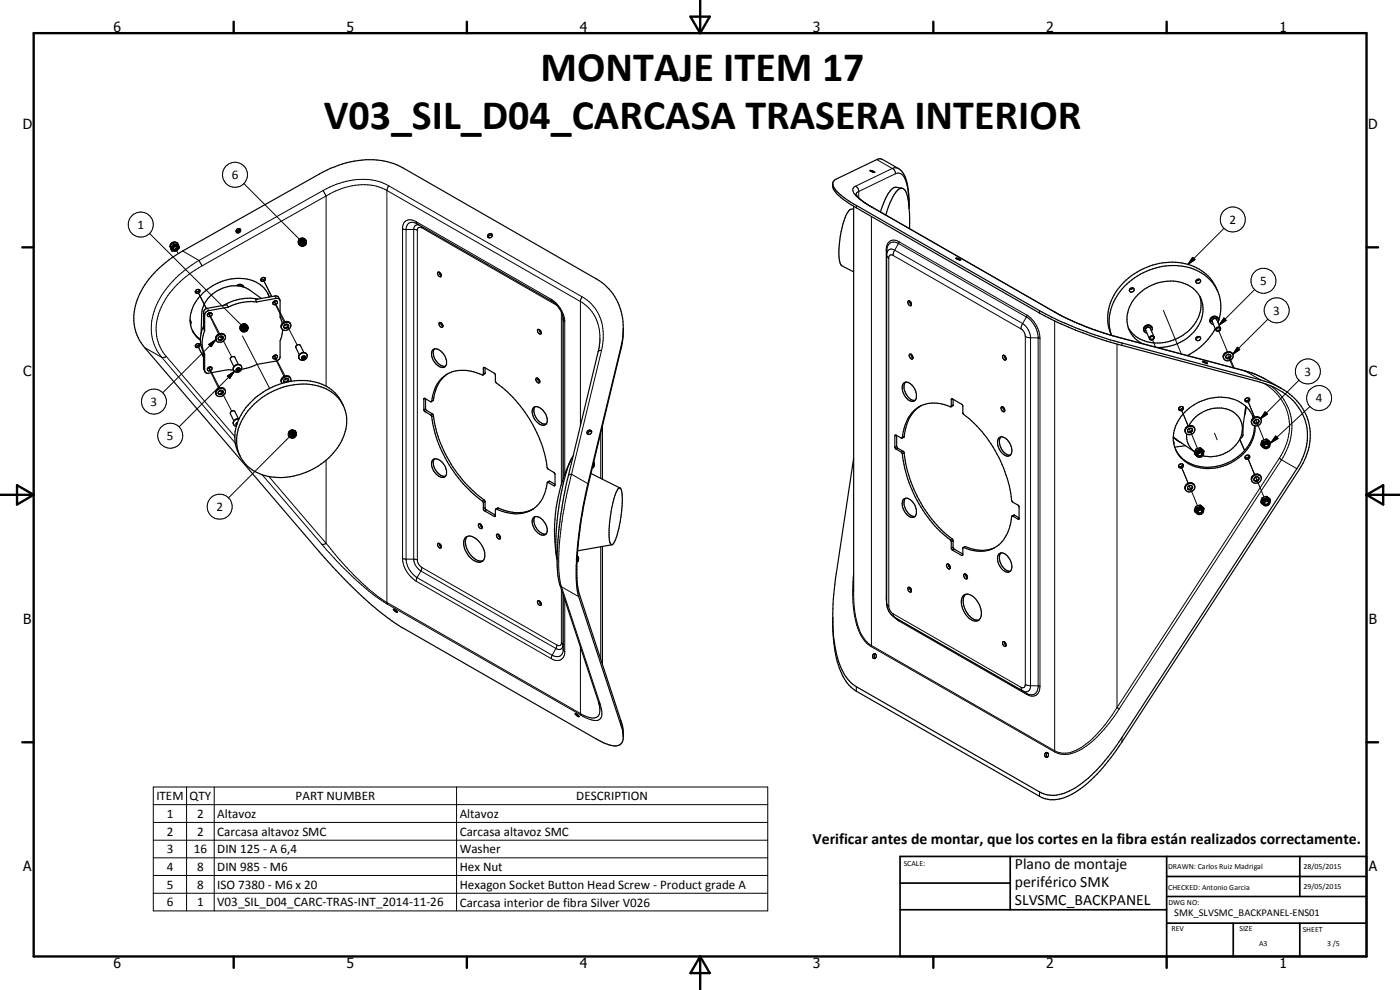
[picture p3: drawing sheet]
<svg xmlns="http://www.w3.org/2000/svg" width="420mm" height="297mm" viewBox="0 0 420 297" stroke-linecap="round" stroke-linejoin="round" font-family="sans-serif">
<defs><g id="words">
<g font-size="12.6">
<text x="162.2" y="24.4">MONTAJE ITEM 17</text>
<text x="97.1" y="38.8">V03_SIL_D04_CARCASA TRASERA INTERIOR</text>
</g>
<g font-size="4.7">
<text x="243.8" y="253.4">Verificar antes de montar, que los cortes en la fibra están realizados correctamente.</text>
<text x="304.6" y="260.8">Plano de montaje</text>
<text x="304.6" y="266.2">periférico SMK</text>
<text x="304.6" y="271.6">SLVSMC_BACKPANEL</text>
</g>
<g font-size="4.2">
<text x="34" y="9.6">6</text>
<text x="104" y="9.6">5</text>
<text x="174" y="9.6">4</text>
<text x="244" y="9.6">3</text>
<text x="314" y="9.6">2</text>
<text x="384" y="9.6">1</text>
<text x="6.8" y="38.7">D</text>
<text x="410.6" y="38.7">D</text>
<text x="7" y="112.9">C</text>
<text x="410.8" y="112.9">C</text>
<text x="7" y="187.1">B</text>
<text x="410.8" y="187.1">B</text>
<text x="7" y="261.4">A</text>
<text x="410.8" y="261.4">A</text>
<text x="34" y="290.4">6</text>
<text x="104" y="290.4">5</text>
<text x="174" y="290.4">4</text>
<text x="244" y="290.4">3</text>
<text x="314" y="290.4">2</text>
<text x="384" y="290.4">1</text>
</g>
<g font-size="3.9">
<text x="69.5" y="53.7">6</text>
<text x="41.3" y="68.7">1</text>
<text x="369" y="67.1">2</text>
<text x="378.2" y="85.5">5</text>
<text x="382.1" y="94.4">3</text>
<text x="391.5" y="112.7">3</text>
<text x="45.2" y="121.8">3</text>
<text x="394.9" y="120.7">4</text>
<text x="50.1" y="132">5</text>
<text x="65" y="153.3">2</text>
<text x="46.9" y="240">ITEM</text>
<text x="50" y="245.4">1</text>
<text x="56.9" y="240.1">QTY</text>
<text x="59.2" y="245.4">2</text>
<text x="65.2" y="245.4">Altavoz</text>
<text x="88.7" y="240">PART NUMBER</text>
<text x="138" y="245.4">Altavoz</text>
<text x="173" y="240.1">DESCRIPTION</text>
<text x="50" y="250.7">2</text>
<text x="59.2" y="250.7">2</text>
<text x="65.2" y="250.7">Carcasa altavoz SMC</text>
<text x="138" y="250.7">Carcasa altavoz SMC</text>
<text x="50" y="256">3</text>
<text x="58.2" y="256">16</text>
<text x="65.2" y="256">DIN 125 - A 6,4</text>
<text x="138" y="256.1">Washer</text>
<text x="50" y="261.3">4</text>
<text x="59.2" y="261.3">8</text>
<text x="65.2" y="261.3">DIN 985 - M6</text>
<text x="138" y="261.3">Hex Nut</text>
<text x="50" y="266.6">5</text>
<text x="59.2" y="266.6">8</text>
<text x="65.2" y="266.6">ISO 7380 - M6 x 20</text>
<text x="138" y="266.7">Hexagon Socket Button Head Screw - Product grade A</text>
<text x="50" y="271.9">6</text>
<text x="59.2" y="271.9">1</text>
<text x="65.2" y="271.9">V03_SIL_D04_CARC-TRAS-INT_2014-11-26</text>
<text x="138" y="272">Carcasa interior de fibra Silver V026</text>
</g>
<text font-size="3.1" x="352.4" y="275">SMK_SLVSMC_BACKPANEL-ENS01</text>
<g font-size="2.4">
<text x="271.2" y="259.7">SCALE:</text>
<text x="350.6" y="260.8">DRAWN: Carlos Ruiz Madrigal</text>
<text x="391.2" y="260.6">28/05/2015</text>
<text x="350.6" y="267">CHECKED: Antonio Garcia</text>
<text x="391.2" y="266.7">29/05/2015</text>
<text x="350.6" y="271.4">DWG NO:</text>
<text x="351.6" y="279.3">REV</text>
<text x="372" y="279.4">SIZE</text>
<text x="391" y="279.6">SHEET</text>
<text x="377.9" y="283.8">A3</text>
<text x="398.3" y="283.8">3 /5</text>
</g>
</g></defs>
<g fill="none" stroke="#000" stroke-width=".3">
<path d="M73.2 55.1l16.6 16.7M97 57.1l.9 1.7v57.1M97 57.1l-37.3 21M116.1 57.1a17 17 0 0 0-15.3 .2l-40.1 22.5M116.1 57.1l58.1 33.4a12 12 0 0 1 5.8 10.9M116.1 57.1v123.7M116.7 55.8l-.6 1.3M116.7 55.8a19.3 19.3 0 0 0-17.7 .3l-2 1M116.7 55.8l58 33.3M256.7 55.9a1.41 1.41 0 0 0-.8 1.2 1.41 1.41 0 0 0 .7 1.3l1.4 1.4 3.5 2.3M256.7 55.9l.7 .5 .3 .8v2.1M263.1 47.9l4.7 2.6"/>
<path d="M267.8 50.5l.6 .6 .3 1.1M267.8 50.5l-11.1 5.4M267.8 50.5l1-.2 .9 .3M268.7 52.2l-11.2 5.4-.6 .7M268.7 52.2a2.26 2.26 0 0 1 3.1 1.9 21.8 21.8 0 0 1 1 7.8M44.9 70l27.4 27.5M52.4 74l1.1 2.1M54.8 75.3l4.9 2.8M59.7 78.1l1 1.7M59.7 78.1a28.8 28.8 0 0 0-13.7 16.3 13.7 13.7 0 0 0 2.5 12.8M60.7 79.8a26.7 26.7 0 0 0-13.3 15.1 12.6 12.6 0 0 0 2.5 12M89.5 72.3l2.1 1.2-2.1-.9z"/>
<path d="M89.5 72.6l2.1 .9-2.1-.6zM89.5 72.9l2.1 .6-2-.3zM89.6 73.2l2 .3-1.9-.1zM89.6 72.1l2 1.4-2.1-1.2zM89.7 73.4l1.9 .1-1.7 .1zM89.7 71.8l.2-.1 1.7 1.8zM89.7 71.8l1.9 1.7-2-1.4zM89.9 73.6l1.7-.1zM89.9 71.7l.3-.2 1.4 2zM90.1 73.7l1.5-.2-1.3 .3zM90.2 71.5l.2-.1 1.2 2.1zM90.3 73.8l1.3-.3z"/>
<path d="M90.4 71.4h.3l.9 2.1zM90.6 73.9l1-.4zM90.7 71.4h.3l.6 2.1zM90.9 73.9l.7-.4zM91 71.4l.2 .1 .4 2zM91.1 73.8l.5-.3zM91.2 71.5l.3 .1 .1 1.9zM91.4 73.7l.2-.2zM91.5 71.6l.1 .2v1.7zM91.6 71.8l.2 .2-.2 1.5zM91.8 72l-.2 1.5zM91.9 73.1l-.3 .4z"/>
<path d="M91.9 72.3l-.3 1.2zM92 72.8l-.4 .7zM92 72.5l-.4 1zM120.8 68.6l.8 .3 2.6-.1M124.2 68.8v99a4.4 4.4 0 0 0 2.1 3.5M124.2 68.8l1.1 .3M124.9 66.5l.3 .7M124.9 66.5a2.4 2.4 0 0 0-2.6-.5 2.4 2.4 0 0 0-1.5 2.2v99.8a9.2 9.2 0 0 0 4.1 6.4M124.9 66.5l40.5 23.3M125 67.1a1.94 1.94 0 0 0-3.1 1.4v99.3a7.2 7.2 0 0 0 3.3 5.5M125.8 67.5a1.26 1.26 0 0 0-1.6 1.3M126.5 67.9l.1 .5"/>
<path d="M126.6 68.4a.83 .83 0 0 0-1.3 .4v99.5l.4 1.1 .9 .9M126.6 68.4l40.6 23.3M257 61.6v.8M261.5 64.9l-.1 129.1M261.5 62.1h.2M261.5 62.1l55 31.5M266 75.1l.1 .2M266.1 76.6l.6 .9M268 76.6l38.4 22.1M268 76.6l-.8-.1-.5 .7v104.9l.5 1.2 .8 .8M268.5 75.1a1.48 1.48 0 0 0-1.7-.2 1.48 1.48 0 0 0-.7 1.5M268.5 75.1l38.4 22"/>
<path d="M268.5 75.1l-.5 1.5M269.7 73.1l38.3 22M269.7 73.1a2.18 2.18 0 0 0-2.5-.2 2.18 2.18 0 0 0-1.1 2.2M269.7 73.1l-1.2 2M269.8 72.6l-.1 .5M269.8 72.6l38.4 22M269.8 72.6a2.35 2.35 0 0 0-2.6-.3 2.35 2.35 0 0 0-1.2 2.3l.1 106.2M357.9 77.2l.7 .7-2.1 1.4zM367.4 68.5l-10.9 10.8M59.3 87.4l2.7 5.2M59.7 88.3l2.2 4.3M61.1 93.7l.3 .7"/>
<path d="M62.3 92.5l.3 .7M62.6 94l3 6.2M62.7 93.9l3.2 6.2M72 98.3l2.1 .9-2.1-.6zM72 98.6l2.1 .6-2.1-.4zM72 98l2.1 1.2-2.1-.9zM72 98.8l2.1 .4-1.9-.1zM72.1 97.8l2 1.4-2.1-1.2zM72.2 97.6l.2-.2 1.7 1.8zM72.2 97.6l1.9 1.6-2-1.4zM72.2 99.1l1.9 .1-1.7 .1zM72.4 99.3l1.7-.1-1.5 .2z"/>
<path d="M72.4 97.4l.3-.2 1.4 2zM72.6 99.4l1.5-.2-1.3 .4zM72.7 97.2h.2l1.2 2zM72.8 99.6l1.3-.4zM72.9 97.2l.3-.1 .9 2.1zM73.1 99.6l1-.4zM73.2 97.1h.2l.7 2.1zM73.4 99.6l.7-.4zM73.4 97.1l.3 .1 .4 2zM73.6 99.5l.5-.3zM73.7 97.2l.2 .1 .2 1.9zM73.9 99.4l.2-.2z"/>
<path d="M73.9 97.3l.2 .2v1.7zM74.1 97.5l.2 .2-.2 1.5zM74.3 97.7l.1 .3-.3 1.2zM74.4 98.8l-.3 .4zM74.4 98l-.3 1.2zM74.5 98.5l-.4 .7zM74.5 98.3l-.4 .9zM78.9 83.8l2.7 5.2M79.4 84.7l2.1 4.3M82.2 90.4l3 6.2M82.3 90.3l3.2 6.3M82.5 88.8l.4 .7"/>
<path d="M85.6 97.4l.2 .4M85.9 97.2l3.3 6.3M165.4 89.8l.3 .6M165.4 89.8a8.9 8.9 0 0 1 4.1 6.3v46.1M167.2 91.7h.1M167.2 91.6v.1M168.5 93.7v51.5M168.5 93.9l.1 .1M169 95.2v48.6M169 95.9l.5 .7M169 95.5v48.1M174.7 89.1l-.5 1.1v37.6"/>
<path d="M174.7 89.1a13.3 13.3 0 0 1 6.2 14.1l-.4 1.9M306.4 98.7a2.72 2.72 0 0 1 1.3 2.3M306.9 97.1a5.6 5.6 0 0 1 2.4 3.9v105.1a1.44 1.44 0 0 1-2.1 1.3l-38.7-22.1M306.9 97.1l-.5 1.6M308 95.1a7.8 7.8 0 0 1 3.6 5.8v105.3a2.15 2.15 0 0 1-1.2 2.1 2.15 2.15 0 0 1-2.4-.3M308 95.1l-1.1 2M308.2 94.6a8.9 8.9 0 0 1 3.9 6.9M308.2 94.6l-.2 .5M312 93.2v.7M316.5 96.3v129.3M316.5 93.6l.2 .1M316.5 93.6a83.7 83.7 0 0 0 19.4 7.7"/>
<path d="M345.2 98.6a.75 .75 0 0 0-.9-.3 .75 .75 0 0 0-.4 .8M345.3 98.7a.77 .77 0 0 0-1-.5 .77 .77 0 0 0-.4 1.1M345.7 98.2a1.31 1.31 0 0 0-1.7-.5 1.31 1.31 0 0 0-.7 1.5M349.2 93.1l5.3 13.1M365.2 95.9a.75 .75 0 0 0-1-.2 .75 .75 0 0 0-.4 .8M365.2 96.1a.76 .76 0 0 0-1-.5 .76 .76 0 0 0-.3 1.1M365.6 98.9l2.8 6.6M365.6 95.5a1.35 1.35 0 0 0-1.6-.4 1.35 1.35 0 0 0-.8 1.5M367.3 95.4l.7 .7-2.1 1.4zM376.5 86.9l-10.6 10.6M380.5 95.8l-10.5 10.5M43.4 104.3l5.1 2.9"/>
<path d="M48.5 107.2l22.1 25.8M49.9 106.9l-1.4 .3M49.9 106.9l20.6 24.1M59.3 103.7l1.8 3.4M59.7 104.6l1.4 2.6M61.1 110.5l.3 .7M62.6 110.2l3 6.3M62.6 103.3l2.2-1.4-1.4 2.1zM62.7 110.2l3.2 6.2M64.8 101.9l-16 16M66 117.2l.2 .4M66 100.9l.2 .4"/>
<path d="M66.2 117l3.3 6.4M66.2 100.7l3.3 6.4M68.2 112.8l2.1-1.4-1.4 2.1zM70.3 111.4l-16.5 16.7M70.9 110.6a.57 .57 0 0 1 .9-.3 .57 .57 0 0 1 .1 .9 .56 .56 0 0 1-.8 .2 .56 .56 0 0 1-.2-.8zM72.5 109.9a1.38 1.38 0 0 0-1.7-.3 1.38 1.38 0 0 0-.7 1.5M72.8 100.8l8.1 15.7M82.2 106.7l3 6.2M82.3 106.6l3.2 6.2M85.6 113.7l.2 .4M85.9 113.4l.5 1.2M90.6 107.1l.5-.3 .5 .1a.62 .62 0 0 1-.3 .9 .62 .62 0 0 1-.8-.4z"/>
<path d="M92.1 106.3a1.36 1.36 0 0 0-1.6-.3 1.36 1.36 0 0 0-.8 1.5M127.5 119.5l-.3 .3M145.4 110.3l-.3 .2M145.6 111.9l-.5 .4M180.5 105.1l-.6 .1-.4 .3M180.5 105.1l-9 37.2M186.3 104.1v.7M285.9 119.7l-.4 .2M307.7 101v104.4M307.7 101l1.2 .3 3.2 .2M312.1 101.5v104.4M335.2 103.3v109l.7 .4"/>
<path d="M335.8 101.2l.1 .1M335.9 101.3l37.8 10M336.7 102.9v.7M345.7 101.6l1.1 2.5M368.6 106.9l1.5 3.5M368.6 106.2l1.8 4.2M371.4 104.2l.7 .7-2.1 1.4zM373.6 111.3h.1M373.7 111.3l3.1 1.1 2.9 1.3M373.7 111.3l4.7 2.7M374.1 119.4l.1 .2M379.4 115.1a15.1 15.1 0 0 1 5.1 21.6l-.6 .8"/>
<path d="M381.5 115.8a15.6 15.6 0 0 1 3.6 21.3l-.5 .9M389.8 114.1l-11.5 11.5M71.3 126.7l-.5 .4 .2 .5M71.7 125.7a1.39 1.39 0 0 0-1.6 1.7M86.5 130.3l2.1-.9-2.1 1.2zM86.5 130l2.1-.6-2.1 .9zM86.5 130.6l2.1-1.2-2 1.4zM86.6 129.8l2-.4-2.1 .6zM86.6 130.8l2-1.4-1.8 1.6zM86.7 129.5l1.9-.1-2 .4zM86.8 131l1.8-1.6-1.7 1.8zM86.8 131.1l-18.2 18.3"/>
<path d="M86.9 129.3l.2-.1 1.5 .2zM86.9 129.3l1.7 .1-1.9 .1zM87.1 129.2l.2-.2 1.3 .4zM87.3 129l1.3 .4zM87.6 129l1 .4zM87.9 129l.7 .4zM88.2 129.1l.4 .3zM88.6 129.4l-1.4 2-.3-.2zM88.6 129.4l-1.2 2h-.2zM88.6 129.4l-.9 2.1-.3-.1zM88.6 129.4l-.6 2.1h-.3zM88.6 129.4l-.4 2-.2 .1z"/>
<path d="M88.6 129.4l-.1 1.8-.3 .2zM88.6 129.4v1.7l-.1 .1zM88.6 129.4l.2 1.5-.2 .2zM88.6 129.4l.3 1.2-.1 .3zM88.6 129.4l.3 1.2zM88.6 129.4l.4 .9zM88.6 129.4l.4 .7zM88.6 129.4l.3 .4zM88.6 129.4l.2 .2zM97.9 138v25M127.7 122.6l-.5 .3M128.1 123.2l-.6 .3"/>
<path d="M129.7 124.1l-.5 .4M130.1 124.7l-.5 .3M130.1 120l-.5 .4M180.3 130v13.5M268.9 130.6l-.3 .2M269.1 133.9l-.5 .3M269.4 134.5l-.5 .2M271 135.4l-.5 .2M271.3 131l-.5 .3M271.3 135.9l-.5 .3M286 121.5l-.5 .3M354.2 122l.1 .2"/>
<path d="M354.2 139.2l.1 .2M354.5 122.7l2.1 5.1M354.5 139.9l2.1 5.1M354.7 123.2l1.9 4.6M357.1 129l-.2-.5 2.5 6.1M359.9 135.8h.1M364.5 130l.8 2M372 131.9l1.5 3.3M372.1 131.7l1.4 3.5M374.1 136.6l.1 .2M374.4 120.1l2.1 5.1-1.9-4.6M374.4 137.3l2.1 5.1-1.9-4.6"/>
<path d="M377 126.4l-.2-.5 2.5 6.1M379.7 123.6l.7 .6-2.1 1.4zM379.8 133.1l.1 .1M382.9 130.8l.7 .8-2.2 1.3zM383.9 137.5l-50.1 77a29 29 0 0 1-11.4 10.8 6.7 6.7 0 0 1-5.9 0l-55-31.6a10.8 10.8 0 0 1-4.3-6.9l-.8-4.8-.2-4.4M383.9 137.5l.7 .5M384.6 138l-48.7 74.7M384.6 138l4.6 2.6M393.1 122l-11.7 10.9M78.7 142.5l17.9 20.8M80.7 143l17.2 20M145.2 150l-.5 .3"/>
<path d="M145.6 152.4l-.5 .3M145.6 150.5l-.5 .4M146 153l-.6 .3M148.7 154.7l-.4 .2M149.5 152.4l-.5 .4M165 144.4l-.5 .4M166.6 145.5l-.4 .2M171.5 142.3l-.9 .4M171.5 142.3l-.8 3.4a97.2 97.2 0 0 0-2.9 26.8l.7 3.6M171.5 142.3l4.9 2.8M304.5 154.6l-.6 .3M305.8 155.6l-.3 .1"/>
<path d="M354.7 140.4l1.9 4.6M357.1 146.2l-.2-.5 2.5 6.1M359.9 153h.1M377 143.6l-.2-.5 2.5 6M379.8 150.4h.1M96.6 163.3a90 90 0 0 0 19.6 18M97.9 163l-.7 .3h-.6M97.9 163a78.7 78.7 0 0 0 18.2 17.8M120.8 167.5l.8 .3h2.8l.9 .2M124.9 174.4l40.5 23.2M125.2 173.3l-.3 1.1M125.2 173.3l40.5 23.3"/>
<path d="M126.3 171.3l40.5 23.3M126.3 171.3l-1.1 2M126.6 170.3l40.6 23.2M126.6 170.3l-.3 1M168 175.4l.5 .7M168.5 176.9v16.2l-.5 .6-.8-.2M168.5 176.1l11.6 35.1M168.5 176.1l5.2 2.9M169 178.4v15.1M169 178.5v16.7a1.97 1.97 0 0 1-1.2 1.8 1.97 1.97 0 0 1-2.1-.4M169.5 180v15.9a2.4 2.4 0 0 1-1.5 2.2 2.4 2.4 0 0 1-2.6-.5M180.3 164v33.8"/>
<path d="M256.2 172a36.6 36.6 0 0 0 1.9 18l.3 .7a8.5 8.5 0 0 0 3 3.3M266 179.4l.1 .1M285.7 161.7l-.5 .3M286 162.3l-.5 .3M286 164.2l-.5 .3M286.4 164.8l-.6 .3M289 166.5l-.4 .2M289.8 164l-.5 .3M116.1 180.8l59.1 33.8a4.3 4.3 0 0 0 4.2 .3l.5-.7 .1-1.3M116.1 180.8l.1 .5M116.2 181.3l58.1 33.2M165.7 196.6l-.3 1"/>
<path d="M166.8 194.6l-1.1 2M167.2 193.5l-.4 1.1M168.5 192.8l.5 .7M169 193.5a1.28 1.28 0 0 1-.7 1.3 1.28 1.28 0 0 1-1.5-.2M169 193.5l.1 1.5 .4 .5M174.2 194.1l.1 20.4M261.4 194l55.1 31.6M266.1 181l.6 .9M268 184.1l38.4 22.1M268 184.1l.2 .8 .3 .4M268.5 185.3l-.1-.1 1.4 1.2M268.5 185.3l1.2 .7"/>
<path d="M269.5 185.9l.2 .1M269.7 186l.1 .4M269.7 186l38.3 22M269.8 186.4l38.4 22M179.6 210.6l.5 .6M180.1 211.2a5.2 5.2 0 0 1 .1 4.4 4 4 0 0 1-4.4-.2l-1.5-.9M186.3 216.2v1.3M257 206v1.4M306.4 206.2l.3 .9 1.3 .9M307.7 205.4l-.3 .8-.4 .2-.6-.2M307.7 205.4l1.2 .3 3.2 .2M308 208l.2 .4"/>
<path d="M312.1 205.9a2.46 2.46 0 0 1-1.1 2.6 2.46 2.46 0 0 1-2.8-.1M335.9 212.7a34 34 0 0 1-11.9 12.4 7.7 7.7 0 0 1-7.5 .5M46 236.1h184.4v37.2h-184.4zM56 236.1v37.2M64.3 236.1v37.2M137 236.1v37.2M312 237.6v1.3M336.7 221.3v1.3M46 241.4h184.4M46 246.8h184.4M46 252.1h184.4M46 257.4h184.4"/>
<path d="M46 262.7h184.4M46 268h184.4"/>
<circle cx="70.5" cy="52.4" r="3.8"/>
<circle cx="42.2" cy="67.4" r="3.7"/>
<circle cx="370" cy="65.9" r="3.8"/>
<circle cx="379.2" cy="84.2" r="3.7"/>
<circle cx="383.1" cy="93.1" r="3.7"/>
<circle cx="392.5" cy="111.5" r="3.7"/>
<circle cx="395.9" cy="119.4" r="3.8"/>
<circle cx="46.2" cy="120.5" r="3.8"/>
<circle cx="51.1" cy="130.7" r="3.7"/>
<circle cx="65.9" cy="152" r="3.8"/>
</g>
<g fill="none" stroke="#000" stroke-width=".35">
<path d="M249.9 55.3a9.1 9.1 0 0 0 4.2 4.6l57.9 33.3 6.5 3.3 8.9 3.6 5.8 1.9 45.2 12 3.1 1.1 3 1.4M256.9 58.3l.1 .1M257 58.4v.1M257 58.5l1.4 1.4 2.7 1.9 55.6 31.9a89.3 89.3 0 0 0 17.2 7l39.7 10.6 2.4 .7 3 1.3 5.5 3.2M261.1 51.2l1 .2 .4 .3h-.5zM262.5 51.7h.1M270.7 56.5a2.91 2.91 0 0 1 1.7 2.7l.6 4.9v4.5M270.7 56.5l-1.8-.3a3.7 3.7 0 0 0-2.7 2.5l-2 4.9M270.7 56.5a4.4 4.4 0 0 0-3 3l-1.9 5M51 73.9l.6 1.4M51 73.9l.2 .3M51.2 74.2l.3 .9"/>
<path d="M51.5 75.1l.1 .2M52 72.9h1.3l.2 .4M52 72.9l-1 1M52 72.9l.1 .3M52 74.1l.5-.3h.6a.68 .68 0 0 1-.3 1.1 .68 .68 0 0 1-.9-.6zM52.1 73.2l1.4 .1M52.1 73.2l-.9 1M52.3 74h-.2M52.4 73.9l-.1 .1M52.4 73.9a.49 .49 0 0 1 .7 .3 .49 .49 0 0 1-.4 .6l-.7-.1v-.5l.3-.2M52.5 73.8l-.1 .1M53 72.9a1.22 1.22 0 0 0-1.9 .9"/>
<path d="M53.1 75.1l-.7 .2a.87 .87 0 0 1-.9-.9 .87 .87 0 0 1 .9-.9 .81 .81 0 0 1 1 .2 .81 .81 0 0 1 .1 1 1.73 1.73 0 0 1-1.9 .6M53.5 73.3a1.08 1.08 0 0 1-.3 1.8M71 68.9a.68 .68 0 0 1 1-.1 .68 .68 0 0 1 0 1 .68 .68 0 0 1-1-.1l-.2-.3zM71.3 69.3l.9-.3-.8 .1-.3 .7 .5-.5M71.6 69.3l.2 .3M71.8 69.6l.1 .1M71.8 69.6l-.1 .2M72.2 69.3h-.6M125 67.1l41 23.5 1.2 1.1a6.6 6.6 0 0 1 1.8 4.1M147.7 70.5a.79 .79 0 0 0-1.1 .8M256.2 61.9v115.7M256.2 62.7a3.1 3.1 0 0 0-2.6 2.6 27.3 27.3 0 0 0-1.5 13.7l.6 .8 3.5 1.8"/>
<path d="M256.2 61.9l55.8 32 5.4 2.9 5.4 2.3 10.4 3.6 44.8 11.9a18.5 18.5 0 0 1 14.1 12.9 17.2 17.2 0 0 1-2.9 13.1l-52.5 80.7a49.9 49.9 0 0 1-14.1 15.2 10.6 10.6 0 0 1-9.4 1.7l-56.2-32.2a13.5 13.5 0 0 1-5.6-8.6 45.5 45.5 0 0 1-1.5-10.5M256.2 61.9a14.6 14.6 0 0 1-6.2-5.5 2.03 2.03 0 0 1 1-2.7l12.7-6 1.2 .2 4.8 2.7a7 7 0 0 1 2.4 4.1l.6 3.7 .1 4.1M266.1 75.1v106.2l.2 1.2 .7 1.4 .9 .9 1.6 1.1M286.9 77.5h.1M287 77.4l1.3 .6a1.16 1.16 0 0 1-1.3-.6zM47.1 81.1l3.6-3.1 4.1-2.7 41.1-23.1a27.9 27.9 0 0 1 22.3-3.1l2.7 1.3 58.1 33.3a17.2 17.2 0 0 1 7.8 18.2l-10.4 43.2a119.1 119.1 0 0 0-3.4 29.1l.3 3.3 .4 1.5 13 39.7 .2 1a3.1 3.1 0 0 1-1.4 4 9.2 9.2 0 0 1-6.5-2l-58.7-33.6-4.8-3.4a127.1 127.1 0 0 1-18.8-18.2l-53.3-62.2a14.3 14.3 0 0 1-1.5-16.2l2.2-3.6zM57.1 96.1l.1 .3M57.1 96.1l.2 .4-.1 .9M57.7 99.1l1 1.5 1.4 1.3M58.8 87.1a.61 .61 0 0 1 1-.2 .61 .61 0 0 1-.1 .9l-.3 .2-.7-.2-.1-.4zM59.8 86.9l-.5 .6h-.7M61.1 97.9l-.7 2.1-.3 2.1"/>
<path d="M61.4 99.3a8.6 8.6 0 0 0 0 7M62.4 94.1l.7-.3a.62 .62 0 0 1 .6 .6 .62 .62 0 0 1-.7 .6l-.7-.1-.1-.5zM63.2 93.8l-.4 .4-.5 .1M68.5 92.2l-6.1 1.1-.6 .3-.4 .8v4.9M68.5 92.2l-.4-.8-6.1 1.1-.6 .4-.3 .8v4.9l.3 .7M71.6 85.6h1.1M71.6 85.6l-.2 .2M71.6 85.6l.1 .2M72.7 85.6a1.1 1.1 0 0 0-1.7 .2M72.7 85.6l.5 .5M73.1 86h-.4M77 90.6a15 15 0 0 0-8.5 1.6"/>
<path d="M77.4 89.7a15.2 15.2 0 0 0-10.3 1.9M78.4 89.5l-3.5-2.5a9.9 9.9 0 0 0-14 5.3l-.4 1.7-.1 6.2M78.5 83.5l.3-.2a.61 .61 0 0 1 .9 .4 .61 .61 0 0 1-.7 .8l-.7-.2v-.5zM79.4 83.4l-.4 .5h-.7M80.3 88l.5 1.2M80.8 89.1a9.6 9.6 0 0 0-10.6-5.5 14.8 14.8 0 0 0-13 10.8 7.6 7.6 0 0 0 2.9 7.7M82.9 90.2l-1 .5M84 90l-.5-.4-.6-.1-5.9 1.1M84 90l.1 5.2M84 90l-.6-1.1-.6-.1-6.1 1.1 .3 .7M84.1 95.2l.6 1.9M84.1 95.2h.1"/>
<path d="M84.8 98.9l-.3 2-.4 1.3v4.9a1.41 1.41 0 0 1-1.2 1.2l-5.9 1-2.3 1-2.2 .5M85 97.1a1.26 1.26 0 0 1 1.4-.4 1.26 1.26 0 0 1 .9 1.2 1.57 1.57 0 0 1-1.2 1.1 1.57 1.57 0 0 1-1.6-.6v-.7zM85.4 97.5a.68 .68 0 0 1 1.2 0 .68 .68 0 0 1-.7 1.1h-.4l-.4-.4zM86.5 97.5a.9 .9 0 0 1-1.4 .7M87.2 97.3a1.49 1.49 0 0 0-2-.6 1.49 1.49 0 0 0-.7 1.9M131.4 81.7a.77 .77 0 0 1 .9 .4 .77 .77 0 0 1-.2 1 1.1 1.1 0 0 1-.7-1.4zM131.8 96.9a.81 .81 0 0 1 .9 .3 .81 .81 0 0 1-.1 1 1.03 1.03 0 0 1-.8-1.3zM131.8 81.7l.1 .5 .5 .5M132.2 96.8l.3 .7 .4 .3M161.4 98.9a.81 .81 0 0 1 .9 .4 .81 .81 0 0 1-.1 .9 .98 .98 0 0 1-.8-1.3zM161.8 98.8l.2 .7 .5 .4M187.1 98.5l-.5 5.3-10 41.6a111.9 111.9 0 0 0-3.4 28.8l.5 3.6 12.9 39 .4 2.1 .1 2.2"/>
<path d="M272.6 90.3a.89 .89 0 0 1 .8 .5 .89 .89 0 0 1-.1 .9 .96 .96 0 0 1-.7-1.4zM273 90.3l.1 .5 .4 .6M340 86.4l-.5 .4h-.5M343.9 99.1l1.1 2.5M345.2 98.6l1.2 2.5M345.6 99.3a1.14 1.14 0 0 0-.4-1.6 1.14 1.14 0 0 0-1.5 .4 .97 .97 0 0 0-.4 1.1 .97 .97 0 0 0 .9 .7M345.7 98.3a1.31 1.31 0 0 0-1.7-.7 1.31 1.31 0 0 0-.7 1.7M359 84.1a.67 .67 0 0 1 .9-.3 .67 .67 0 0 1 .3 .9l-.9 .3-.4-.4zM359.9 83.8l-.4 .4h-.6M360.1 88.9a9.9 9.9 0 0 1-3.7 12.4 14.1 14.1 0 0 1-9.4 2.9M360.1 88.9a10.8 10.8 0 0 0-12.9-3.9 12 12 0 0 0-9 11.5 8.2 8.2 0 0 0 4.6 6.6M360.1 88.9a10.9 10.9 0 0 1-6.5 12.4 11.6 11.6 0 0 1-14.2-1.8l-.8-1.2"/>
<path d="M363.1 96.4l.2 .3M363.2 96.4l.3 .6 .6 .3M363.8 96.5l1.1 2.6M364.7 98.6a19.1 19.1 0 0 1-8.4 8.1M365.2 95.9l1.1 2.6M365.4 87.3a14 14 0 0 0-14.6-8.6 19.4 19.4 0 0 0-18.1 14.1 12 12 0 0 0 .9 7.8 15 15 0 0 1 6.1-16.7 19 19 0 0 1 21-1.9 11.9 11.9 0 0 1 4.8 14.8M365.5 95.4l.1 .1M365.5 95.4a1.44 1.44 0 0 0-2.3 1M365.5 95.3l.1 .2M365.5 95.3a1.36 1.36 0 0 0-1.6-.3 1.36 1.36 0 0 0-.8 1.4M365.6 95.5l.1 .5-.2 .7M365.6 95.5l.1 .2"/>
<path d="M366 99.1l.2-.5-.7-.3-.4 .5 .3 .5M366 99.1l-.6 .2M366.1 99.1l-.7 .3M366.3 98.5l-.2 .6M366.3 98.5a.68 .68 0 0 0-1.1-.2 .68 .68 0 0 0 .2 1.1M58.7 103.5l.5-.4h.5a.67 .67 0 0 1-.1 1.1 .67 .67 0 0 1-1-.5zM59.8 103.2l-.3 .5-.9 .1M60.1 102.1l.3 2 1 2.2M61.1 105.6v4.9l.4 1M61.4 106.3v4.9l.4 .6 .6 .2 6.1-1.1 1.6 .1M62.4 110.4l.7-.3a.69 .69 0 0 1 .3 1.1 .69 .69 0 0 1-1.1-.2zM63.2 110.1l-.4 .4h-.5"/>
<path d="M65.2 100.8a1.41 1.41 0 0 1 1.3-.5 1.41 1.41 0 0 1 1.2 .9 1.55 1.55 0 0 1-1.2 1.4 1.55 1.55 0 0 1-1.7-.6v-.5zM65.4 116.6a1.36 1.36 0 0 1 2.2 .5 1.36 1.36 0 0 1-1.4 1.9 1.25 1.25 0 0 1-1.4-.8 1.25 1.25 0 0 1 .6-1.6zM65.6 117.5l.5-.4h.6l.3 .3a.76 .76 0 0 1-.6 .9 .76 .76 0 0 1-.9-.6zM66.8 101l.2 .1a.83 .83 0 0 1-.5 .9 .83 .83 0 0 1-1-.2M66.8 101a.89 .89 0 0 0-1.3 .8M66.9 101a.92 .92 0 0 1-1.4 .7M66.9 117.3a.88 .88 0 0 1-1.4 .7M67.4 116.9a1.6 1.6 0 0 0-1.7-.2 1.6 1.6 0 0 0-.9 1.6M67.5 100.6a1.54 1.54 0 0 0-2-.3 1.54 1.54 0 0 0-.6 1.9M67.5 100.6l.1 .2M67.5 116.9l.1 .2M70.3 109.9a1.23 1.23 0 0 1 2.1-.1 1.23 1.23 0 0 1-1.1 1.9 1.1 1.1 0 0 1-1.1-.5 1.1 1.1 0 0 1 .1-1.3z"/>
<path d="M71 110.9l.2 .1M71.2 111l.1 .3M71.5 109.3l-1-2.1a.79 .79 0 0 0-.9-.1 .79 .79 0 0 0-.4 .8l1 2.1M71.7 110.8l.1 .3M71.7 110.8l-.5 .2M71.8 110.5l-.1 .3M71.8 111.1l.2-.4-.4-.3-.5 .2-.2 .5 .4 .2M71.8 111.1l-.5 .2M82.1 106.8a.64 .64 0 0 1 1.1-.1 .64 .64 0 0 1-.5 1l-.7-.1-.1-.5zM82.9 106.5l-.6 .5h-.4M84.5 114.9l.2 .2M86.4 114.6a.68 .68 0 0 0-.2-1.1 .68 .68 0 0 0-1 .5l-.1 .5 .4 .3"/>
<path d="M86.5 113.7a.87 .87 0 0 1-.5 .8 .87 .87 0 0 1-.9-.1M87.2 113.5a1.54 1.54 0 0 0-1.8-.3 1.54 1.54 0 0 0-.9 1.7M87.2 113.5v.9M87.2 113.5a1.49 1.49 0 0 0-2-.6 1.49 1.49 0 0 0-.7 2M89.9 106.3a1.22 1.22 0 0 1 1.4-.6 1.22 1.22 0 0 1 .8 1.4 1.24 1.24 0 0 1-1.5 1.1 1.24 1.24 0 0 1-.9-1.6zM90.6 107.3l.2 .2M90.8 107.5l.2 .3M91.2 105.7l-1-2a.77 .77 0 0 0-1-.2 .77 .77 0 0 0-.4 .8l1 2.1M91.3 107.2l.2 .4M91.3 107.2l-.5 .3M91.4 106.9l-.1 .3M91.5 107.6l.1-.5-.4-.3-.5 .3-.1 .4 .4 .3"/>
<path d="M91.5 107.6l-.5 .2M127.7 119.6v3.1l2.3 1.8a39.5 39.5 0 0 0 15.6 25.9l.1 2.4 3 1.8M129.8 105a1.73 1.73 0 0 1 2.5 .4l.6 .6a3 3 0 0 1 .5 4.1 3.3 3.3 0 0 1-3.7-2.8l-.2-1.1zM130.4 104.7a3.9 3.9 0 0 0 3.3 5.2M134.1 112.3a11.2 11.2 0 0 0-4.1 7.9l-.6 .3M145 112.4l-.1 .1a11.9 11.9 0 0 0-10.7-.3 10.7 10.7 0 0 0-4.7 8.3l-2-1-.3 .1v3.5l.3 .4 1.9 1.1a39.6 39.6 0 0 0 15.6 26l.2 2.5 3.2 1.9 .3-.1v-2.1M145 112.4l.1-2 .2-.2 3.2 1.9 .3 2.6a39.6 39.6 0 0 1 15.6 25.9l2.1 1.5v3.5l-.3 .1-1.9-1M145.6 110.4v1.6l-.6 .5M160.9 113.5l.2-.1 .5 .2 .4 .5v.7a.9 .9 0 0 1-1-.3 .9 .9 0 0 1-.1-1zM161.3 113.5l.1 .3 .6 .8M180 101.4l-.2 3-10.1 41.8-1.6 9.7-.9 10.1 .1 5.8 .5 3 11.8 35.8 .4 2.3M271.1 115.1l.2-.2a1.9 1.9 0 0 1 2.7 1 3.5 3.5 0 0 1 .5 4.4 2.16 2.16 0 0 1-2.8-1.3 3.9 3.9 0 0 1-.6-3.9z"/>
<path d="M271.8 114.7a3.7 3.7 0 0 0 1.2 4.8l.8 .6h.8M273 106.3a.88 .88 0 0 1 .9 .5 .88 .88 0 0 1-.2 .9 1.02 1.02 0 0 1-.7-1.4zM273.4 106.3l.1 .5 .5 .6M286 119.8v1.8l-.6 .4M300.9 106.7l.2-.1a.93 .93 0 0 1 .7 1.4 .93 .93 0 0 1-.9-1.3zM301.4 106.6l.2 .7 .4 .4M346.4 101.1a.71 .71 0 0 0-1.1-.3 .71 .71 0 0 0 0 1.1l.5 .1 .5-.4M346.4 101.1l-.1 .5M359.9 101l-.4 .3-.6 .1M360.9 108.5h.1M360.9 108.4l1 .2 .4 .4-.9-.2zM369.3 106.6a.85 .85 0 0 1-.5 .8 .85 .85 0 0 1-.9-.2"/>
<path d="M369.9 106.2a1.49 1.49 0 0 1-.7 1.9 1.49 1.49 0 0 1-1.9-.5M369.9 106.2a1.54 1.54 0 0 0-1.9-.3 1.54 1.54 0 0 0-.7 1.7M369.9 106.2a1.53 1.53 0 0 0-2-.5 1.53 1.53 0 0 0-.7 1.9M369.9 106.2l.1 .2M373.7 119.9l-.1 .2M373.7 119.9v.2M373.7 119.8v.1M373.7 119.8l.1 .4M374.9 119.5a.72 .72 0 0 1-.3 1 .72 .72 0 0 1-1-.4M374.9 119.5a.85 .85 0 0 1-1.3 .6M374.9 119.5l-.7-.1-.5 .4M384.5 116.5a16 16 0 0 1 6.6 22.5l-54.4 83.6a47.7 47.7 0 0 1-14.1 15.2 10.8 10.8 0 0 1-10 1.5l-55.6-31.9a15 15 0 0 1-6-9.8 71.1 71.1 0 0 1 0-25.5l5.2-34.6"/>
<path d="M71 127.2l.1 .1M71.3 126.8l-.2 .1v.6M71.5 125.6a1.2 1.2 0 0 0-1.5 .9 1.2 1.2 0 0 0 .9 1.4M71.5 125.6h.3M71.5 125.6l-1-2.1a.78 .78 0 0 0-.9-.2 .78 .78 0 0 0-.4 .9l1 2.1M103 121.7a13 13 0 0 0-13-6.4 20.7 20.7 0 0 0-18.6 13.6 11 11 0 0 0 .6 7.9M103 121.7a12.3 12.3 0 0 0-11.7-7.5 21 21 0 0 0-20.1 12.8 11.5 11.5 0 0 0 .8 9.9M103 121.7a13.1 13.1 0 0 1-3 14.2 20.9 20.9 0 0 1-21.3 6.6 11.4 11.4 0 0 1-6.7-5.7M129.8 138a2.13 2.13 0 0 1 3.1 .9 3.1 3.1 0 0 1 .5 4.2 3.4 3.4 0 0 1-3.7-2.8l-.2-1.2zM130.4 137.7a3.9 3.9 0 0 0 2.2 5l1.1 .2M160.1 122.4a1.98 1.98 0 0 1 2.7 .6l.8 1a2.67 2.67 0 0 1 0 3.5 2.73 2.73 0 0 1-3.2-1.7 3.1 3.1 0 0 1-.3-3.4zM160.6 122a3.9 3.9 0 0 0 1.6 4.7l.9 .5h.8"/>
<path d="M171.4 137.8a49.4 49.4 0 0 0-4.3 29.7M172 136.8a39.7 39.7 0 0 0-3.9 13.3l-.8 5a58.6 58.6 0 0 0-.4 10.6l.3 2.3M177.6 129.5a.81 .81 0 0 0-1.2 .8M177.9 139.7l.1 .4M178.2 138.7h.1M178.2 140l-.2 .1M178.2 138.7l.1 .2M178.3 138.9l-.2 .5 .1 .6M178.3 138.9l-.1 1.1M180.8 127.8v16M269.1 130.7l.1 3.5 2 1.4a39.2 39.2 0 0 0 14.8 26.4l.2 2.6 2.8 1.6M270.7 131.5l-1.8-.9-.3 .1v3.7l2.1 1.4a39.4 39.4 0 0 0 14.7 26.4l.3 2.7 2.9 1.8 .4-.3v-2.1"/>
<path d="M276.4 121.7a11.4 11.4 0 0 1 9 .3M276.4 121.7a12.5 12.5 0 0 0-5.2 9.5l-.5 .3M276.4 121.7a11.5 11.5 0 0 0-5.6 9.7l-.1 .1M285.4 122l.1-2.1 .2-.3 3 1.7 .3 .6v2.1a39.4 39.4 0 0 1 14.7 26.4l2.1 1.5v3.8l-.2 .1-1.9-.9M299.7 131.5a1.41 1.41 0 0 1 2 0 4 4 0 0 1 1.6 5 2.26 2.26 0 0 1-3.2-1.4 3.8 3.8 0 0 1-.4-3.6zM300.4 131.1a4 4 0 0 0 1.2 4.8l1.1 .7h.5M300.6 122a.91 .91 0 0 1 .8 .6 .91 .91 0 0 1-.1 1 1 1 0 0 1-.7-1.6zM301 122.1l.1 .7 .5 .4M352.1 131.2l2.5 1.7M352.2 132.5v.6M353.9 139.4a.67 .67 0 0 1 .9-.3 .67 .67 0 0 1 .3 .9 .68 .68 0 0 1-.9 .4 .68 .68 0 0 1-.3-1zM355 139.3a.84 .84 0 0 1-1.3 .6"/>
<path d="M355 122.1a.8 .8 0 0 1-1.3 .6M355.7 129.5l.1 .3M355.8 133.7l-3.3 .5M356.1 130.2a5.7 5.7 0 0 0 2.5 5.4l-6.5-4.5M356.6 128.7a.73 .73 0 0 1 1-.2 .73 .73 0 0 1 .3 .9 .73 .73 0 0 1-.9 .4l-.6-.4zM356.8 127.7a1.45 1.45 0 0 0-1.1 1.8M356.8 127.7l1.1 .1 .5 .5M356.9 127.7a9.8 9.8 0 0 1 13.4-4 6.6 6.6 0 0 1-.2 10.7 10 10 0 0 1-9.1 2.3M357.8 128.7a.85 .85 0 0 1-.5 .8 .85 .85 0 0 1-.9-.2M358.4 128.3a1.59 1.59 0 0 0-1.8-.3 1.59 1.59 0 0 0-.9 1.5M358.4 128.3l.1 .2M358.4 128.3a1.49 1.49 0 0 1-.7 2 1.49 1.49 0 0 1-2-.8"/>
<path d="M358.6 136.4l.6 .5M358.8 134.8l-.3 1 .1 .6M358.8 134.8l.2 .4M359 135.2l-.4 1.2M359.6 136.1l.6-.4a.55 .55 0 0 1 .3 .9 .55 .55 0 0 1-.9-.1zM360.2 134.4l-1.4 .4M360.2 134.4l1.1 1M360.2 134.4l.1 .3M360.3 135.7l-.7 .3M360.3 134.7l-1.3 .5M360.3 134.7l1 .7M361 135.6a1.19 1.19 0 0 0-1.4-.1 1.19 1.19 0 0 0-.5 1.2"/>
<path d="M361 135.6l.1 .2M361.2 135.9a1.11 1.11 0 0 0-1.5-.8 1.11 1.11 0 0 0-.6 1.6M361.2 135.9a1.15 1.15 0 0 1-.7 1.2 1.15 1.15 0 0 1-1.4-.4M361.3 135.4l-.1 .6M373 127.8v2.8l-.4 .7-.4 .2M373.8 121.9l-1 7.6M374 122l-.5 2.6M374.9 136.7a.85 .85 0 0 1-1.3 .5M375.9 124.6l.2 .8M376.2 125.4a10.4 10.4 0 0 0-11.4-6.1 14.1 14.1 0 0 0-12.6 10.6 9.1 9.1 0 0 0 8.2 10.5 14.5 14.5 0 0 0 15.9-9.7l.3-2.9M376.3 126.7l.3 .2M376.4 126.4l.1 .5"/>
<path d="M376.5 126.2l.1 .7M376.5 127.8a13.5 13.5 0 0 1-12.1 12.2 10.8 10.8 0 0 1-11.6-5.2M377.7 126.1a.8 .8 0 0 1-1.1 .8M378.4 125.9a1.46 1.46 0 0 0-2-.4 1.46 1.46 0 0 0-.4 2.1l.5 .2M378.4 125.9a1.49 1.49 0 0 1-.4 1.5 1.49 1.49 0 0 1-1.5 .4M378.4 125.9a1.51 1.51 0 0 0-1.9-.7 1.51 1.51 0 0 0-.8 1.9M378.5 133.7l.6 .5M378.8 132.2l-.4 1.2 .1 .3M378.8 132.2l.1 .3M378.9 132.5l-.4 1.2M379.1 133.3a.98 .98 0 0 1 1.5-.5 .98 .98 0 0 1 .1 1.5 .95 .95 0 0 1-1.3 .2 .95 .95 0 0 1-.3-1.2zM380.1 131.7l-1.3 .5"/>
<path d="M380.1 131.7l1.1 1.1M380.1 131.7l.2 .4M380.2 133.1l-.2 .2-.5 .1M380.3 132.1l-1.4 .4M380.3 132.1l.9 .7M381.1 133.2a1.12 1.12 0 0 0-1.5-.7 1.12 1.12 0 0 0-.6 1.6M381.2 132.8l-.1 .5M143.6 157.2a.83 .83 0 0 1 1 .4 .83 .83 0 0 1-.2 1 1.1 1.1 0 0 1-.8-1.4zM144 157.1l.3 .8 .4 .3M148.8 152.7l-.1 .1M160.1 155.4a1.98 1.98 0 0 1 2.7 .6 3.5 3.5 0 0 1 1 4.3 2.3 2.3 0 0 1-3.1-1.2 3.5 3.5 0 0 1-.6-3.7zM160.1 152.7a12.3 12.3 0 0 1-10.8-.3l-.5 .4"/>
<path d="M160.1 152.7a11.2 11.2 0 0 1-11.2 0h-.1M160.6 155a4 4 0 0 0 2.2 5.1l1.1 .1M164.3 144.7a11.4 11.4 0 0 1-4.2 8M164.3 144.7l.7-.3 1.6 .9M177.4 142.1l8.7 4.3M177.8 140.1l.2 .1M178 140.1h.1M185.7 146.5a1 1 0 0 1 .9 1.4v5.1l-.5 3.6-.7 3.3a4.5 4.5 0 0 1-1.9 3.5 3.5 3.5 0 0 1-.7-2.6 34.2 34.2 0 0 1 2.6-14zM271.1 149.9a1.66 1.66 0 0 1 2.6 .5 4 4 0 0 1 .9 4.5 2.01 2.01 0 0 1-2.9-1.1 3.9 3.9 0 0 1-.6-3.9zM271.8 149.5a4 4 0 0 0 1.2 4.8l.8 .6 .8 .1M303.7 154.9a11.7 11.7 0 0 1-5.7 9.7M303.7 154.9l.7-.3 1.4 .8"/>
<path d="M355.7 146.7l.1 .2M356.1 145.5a1.31 1.31 0 0 1 1.7-.4 1.31 1.31 0 0 1 .7 1.6 1.41 1.41 0 0 1-1.6 1 1.41 1.41 0 0 1-1.2-1.5zM356.6 145.9a.69 .69 0 0 1 1-.2 .69 .69 0 0 1 .1 1l-.9 .3-.4-.4zM357.8 145.9a.85 .85 0 0 1-.5 .8 .85 .85 0 0 1-.9-.1M358.5 145.7a1.52 1.52 0 0 0-1.9-.7 1.52 1.52 0 0 0-.9 1.7M358.6 153.5l.5 .4M358.8 152l-.3 1 .1 .5M358.8 152l.2 .3M359 152.3l-.4 1.2M359.1 153.9l.1 .2M359.4 153.3a.69 .69 0 0 1 .9-.5 .69 .69 0 0 1 .5 .9 .69 .69 0 0 1-.9 .4 .69 .69 0 0 1-.5-.8zM359.9 152.9l-.2 .1"/>
<path d="M360 152.9l.5 .1 .2 .3a.65 .65 0 0 1-.5 .6 .65 .65 0 0 1-.7-.3l.2-.5M360.2 151.6l-1.4 .4M360.2 151.6l1.1 1M360.2 151.6l.1 .3M360.3 152.9l-.7 .3M360.3 151.9l-1.3 .4M360.3 151.9l1 .7M361 152.7a1.19 1.19 0 0 0-1.4 0 1.19 1.19 0 0 0-.5 1.2M361 152.7l.1 .3M361.3 152.6l-.1 .6M377.7 143.3a.81 .81 0 0 1-.4 .8 .81 .81 0 0 1-1-.2M378.4 143.1a1.45 1.45 0 0 0-2.2-.6 1.45 1.45 0 0 0 0 2.4 1.45 1.45 0 0 0 1.9-.3 1.45 1.45 0 0 0 0-1.9 1.64 1.64 0 0 0-2.5 1.4"/>
<path d="M378.5 150.9l.6 .5M378.8 149.4l-.4 1.2 .1 .3M378.8 149.4l.1 .3M378.9 149.7l-.4 1.2M379.1 150.5a.99 .99 0 0 1 1.4-.6 .99 .99 0 0 1 .4 1.4 .98 .98 0 0 1-1.3 .5 .98 .98 0 0 1-.5-1.3zM379.4 150.7a.66 .66 0 0 1 1-.5 .66 .66 0 0 1 0 1.1 .62 .62 0 0 1-.8 .1 .62 .62 0 0 1-.2-.7zM380.1 148.9l-1.3 .5M380.1 148.9l1.1 1.1M380.1 148.9l.2 .4M380.2 150.3l-.7 .3M380.3 149.3l-1.4 .4M380.3 149.3l.9 .7"/>
<path d="M381.1 150.4a1.12 1.12 0 0 0-1.5-.7 1.12 1.12 0 0 0-.6 1.6M381.2 150l-.1 .5M131.4 163.1a.77 .77 0 0 1 .9 .4 .77 .77 0 0 1-.2 1 1.1 1.1 0 0 1-.7-1.4zM131.8 163.1l.1 .5 .5 .5M139.6 161.3a2.8 2.8 0 0 1 4 1 5.4 5.4 0 0 1 1.6 5.6 1.99 1.99 0 0 1-3.1 .2 6.3 6.3 0 0 1-2.8-6.3zM140.2 161a4.6 4.6 0 0 0 1 5.4 4.1 4.1 0 0 0 3.7 1.9M149.1 160.4a.88 .88 0 0 1 .9 .3 .88 .88 0 0 1 0 1 .99 .99 0 0 1-.9-1.3zM149.5 160.3l.3 .7 .4 .3M173.2 168.2v.3M173.2 168.5h.1M173.3 167h.2M173.4 167l.2 .3"/>
<path d="M173.4 167l-.2 1.1M173.4 168.4h.1M173.4 168.4l-.1 .1M173.6 167.3l-.2 1.1M180.8 164v35.4M183.6 163.4l-10.2 1.9M273 176.3l.1 .5 .4 .5M273 176.3a.52 .52 0 0 0-.6 .3 .52 .52 0 0 0 .2 .6l.6 .5 .3-.4M273 176.3l.5 .4v.6M284.1 169.3a.83 .83 0 0 1 1 .4 .83 .83 0 0 1-.2 1 1.14 1.14 0 0 1-.8-1.4zM284.6 169.3l.1 .5 .5 .6M289 164.3h.1a11 11 0 0 0 9.4 0"/>
<path d="M289 164.3l.6-.3a11.7 11.7 0 0 0 8.3 .6M289.2 178.6a2.73 2.73 0 0 1 3.5 1 5.4 5.4 0 0 1 1.3 6.2 2.09 2.09 0 0 1-3-.2 6.3 6.3 0 0 1-2.2-6.5zM289.4 172.2a.89 .89 0 0 1 .8 .5 .89 .89 0 0 1-.1 1 .98 .98 0 0 1-.7-1.5zM289.8 172.3l.2 .7 .4 .4M289.8 178.3a4.6 4.6 0 0 0 .4 5.6 3.8 3.8 0 0 0 3.6 2.2M299.7 166.4a1.89 1.89 0 0 1 2.9 .7 3.8 3.8 0 0 1 .7 4.2 2.07 2.07 0 0 1-3-1 4.1 4.1 0 0 1-.6-3.9zM300.4 165.9a4 4 0 0 0 1.7 5.3l1.1 .2M118.1 182.8l.5 .2 .7 .7-.8-.4zM119.2 183.8h.1M161.4 180.3a.82 .82 0 0 1 .9 .4 .82 .82 0 0 1-.1 1 .98 .98 0 0 1-.8-1.4zM161.8 180.3l.2 .6 .5 .4M262.1 196.3l.2-.2a.69 .69 0 0 1 .7 .9 .69 .69 0 0 1-1.1 .4v-.6z"/>
<path d="M262.8 196.2a.82 .82 0 0 0-.2 1.3M300.9 192.6a.78 .78 0 0 1 .9 .4 .78 .78 0 0 1-.2 1 1.14 1.14 0 0 1-.7-1.4zM301.4 192.6l.2 .7 .4 .3M172.6 214.1v.1M172.7 214.1l1.1 .8a.48 .48 0 0 1-.8-.3zM313.8 225.9l.3-.1a.68 .68 0 0 1 .6 .9 .68 .68 0 0 1-1.1 .3l-.1-.6zM314.4 225.8l-.4 .5 .3 .9"/>
<circle cx="147.1" cy="70.8" r=".67"/>
<circle cx="82.6" cy="90.8" r=".67"/>
<circle cx="339.6" cy="86.9" r=".68"/>
<circle cx="345.7" cy="101.5" r=".55"/>
<circle cx="359.6" cy="101.5" r=".71"/>
<circle cx="368.7" cy="107" r=".72"/>
<circle cx="176.9" cy="129.7" r=".68"/>
<circle cx="354.4" cy="122.6" r=".69"/>
<circle cx="360.1" cy="136.4" r=".68"/>
<circle cx="374.4" cy="137.1" r=".69"/>
<circle cx="377.1" cy="126.5" r=".74"/>
<circle cx="380" cy="133.7" r=".68"/>
<circle cx="380" cy="133.6" r=".56"/>
<circle cx="360" cy="153.4" r="1.12"/>
<circle cx="377.1" cy="143.7" r=".73"/>
<circle cx="380.1" cy="150.7" r=".56"/>
</g>
<g fill="#000">
<circle cx="362.3" cy="109" r=".18"/>
<circle cx="178.1" cy="140" r=".18"/>
<circle cx="178.2" cy="138.7" r=".18"/>
<circle cx="178" cy="140.1" r=".18"/>
</g>
<g fill="none" stroke="#000" stroke-width=".71">
<path d="M10.1 9.9h400v277.1h-400zM70.1 6.5v3.4M140.1 6.5v3.4M207.2 5h5.8l-2.9 4.9zM210.1 0v9.9M280.1 6.5v3.4M350.1 6.5v3.4M6.7 74.2h3.4M410.1 74.2h3.5M.1 148.5h10M5.1 145.6l5 2.9-5 2.9zM410.1 148.5h10"/>
<path d="M410.1 148.5l5-2.9v5.8zM6.7 222.7h3.4M410.1 222.7h3.5M70.1 287v3.4M140.1 287v3.4M210.1 287v10M210.1 287l2.9 5h-5.8zM280.1 287v3.4M350.1 287v3.4"/>
</g>
<path d="M270.1 257h140v30h-140zM303.2 257v16M350.1 257v30M390.1 257v12M270.1 265h33.1M270.1 273h80M350.1 277h60M350.1 269h60M350.1 263h60M370.1 277v10M390.1 277v10" fill="none" stroke="#000" stroke-width=".51"/>
<g fill="#000">
<path d="M91.9 73.1l-.3 .4zM92 72.8l-.4 .7zM92 72.5l-.4 1zM91.9 72.3l-.3 1.2zM91.8 72l-.2 1.5zM91.6 71.8l.2 .2-.2 1.5zM91.5 71.6l.1 .2v1.7zM91 71.4l.2 .1 .4 2zM90.7 71.4h.3l.6 2.1zM90.4 71.4h.3l.9 2.1zM90.2 71.5l.2-.1 1.2 2.1zM89.9 71.7l.3-.2 1.4 2z"/>
<path d="M89.7 71.8l.2-.1 1.7 1.8zM89.7 71.8l1.9 1.7-2-1.4zM89.6 72.1l2 1.4-2.1-1.2zM89.5 72.3l2.1 1.2-2.1-.9zM89.5 72.6l2.1 .9-2.1-.6zM89.5 72.9l2.1 .6-2-.3zM89.7 73.4l1.9 .1-1.7 .1zM89.9 73.6l1.7-.1zM90.1 73.7l1.5-.2-1.3 .3zM90.3 73.8l1.3-.3zM90.6 73.9l1-.4zM90.9 73.9l.7-.4z"/>
<path d="M91.1 73.8l.5-.3zM91.4 73.7l.2-.2zM357.9 77.2l.7 .7-2.1 1.4zM74.4 98.8l-.3 .4zM74.5 98.5l-.4 .7zM74.5 98.3l-.4 .9zM74.4 98l-.3 1.2zM74.3 97.7l.1 .3-.3 1.2zM74.1 97.5l.2 .2-.2 1.5zM73.9 97.3l.2 .2v1.7zM73.4 97.1l.3 .1 .4 2zM73.2 97.1h.2l.7 2.1z"/>
<path d="M72.9 97.2l.3-.1 .9 2.1zM72.7 97.2h.2l1.2 2zM72.4 97.4l.3-.2 1.4 2zM72.2 97.6l.2-.2 1.7 1.8zM72.2 97.6l1.9 1.6-2-1.4zM72.1 97.8l2 1.4-2.1-1.2zM72 98l2.1 1.2-2.1-.9zM72 98.3l2.1 .9-2.1-.6zM72 98.6l2.1 .6-2.1-.4zM72.2 99.1l1.9 .1-1.7 .1zM72.4 99.3l1.7-.1-1.5 .2zM72.6 99.4l1.5-.2-1.3 .4z"/>
<path d="M72.8 99.6l1.3-.4zM73.1 99.6l1-.4zM73.4 99.6l.7-.4zM73.6 99.5l.5-.3zM73.9 99.4l.2-.2zM367.3 95.4l.7 .7-2.1 1.4zM62.6 103.3l2.2-1.4-1.4 2.1zM68.2 112.8l2.1-1.4-1.4 2.1zM371.4 104.2l.7 .7-2.1 1.4zM88.2 129.1l.4 .3zM87.9 129l.7 .4zM87.6 129l1 .4z"/>
<path d="M87.3 129l1.3 .4zM87.1 129.2l.2-.2 1.3 .4zM86.9 129.3l.2-.1 1.5 .2zM86.9 129.3l1.7 .1-1.9 .1zM86.6 129.8l2-.4-2.1 .6zM86.5 130l2.1-.6-2.1 .9zM86.5 130.3l2.1-.9-2.1 1.2zM86.5 130.6l2.1-1.2-2 1.4zM86.6 130.8l2-1.4-1.8 1.6zM86.8 131l1.8-1.6-1.7 1.8zM88.6 129.4l-1.4 2-.3-.2zM88.6 129.4l-1.2 2h-.2z"/>
<path d="M88.6 129.4l-.9 2.1-.3-.1zM88.6 129.4l-.6 2.1h-.3zM88.6 129.4l-.4 2-.2 .1zM88.6 129.4v1.7l-.1 .1zM88.6 129.4l.2 1.5-.2 .2zM88.6 129.4l.3 1.2-.1 .3zM88.6 129.4l.3 1.2zM88.6 129.4l.4 .9zM88.6 129.4l.4 .7zM88.6 129.4l.3 .4zM88.6 129.4l.2 .2zM379.7 123.6l.7 .6-2.1 1.4z"/>
<path d="M382.9 130.8l.7 .8-2.2 1.3z"/>
</g>
<path d="M89.6 73.3h2M91.4 71.5v2M72 99h2.1M73.9 97.2v2M86.6 129.6h2M88.4 129.4v2" fill="none" stroke="#000" stroke-width=".38"/>
<use href="#words"/>
</svg>
